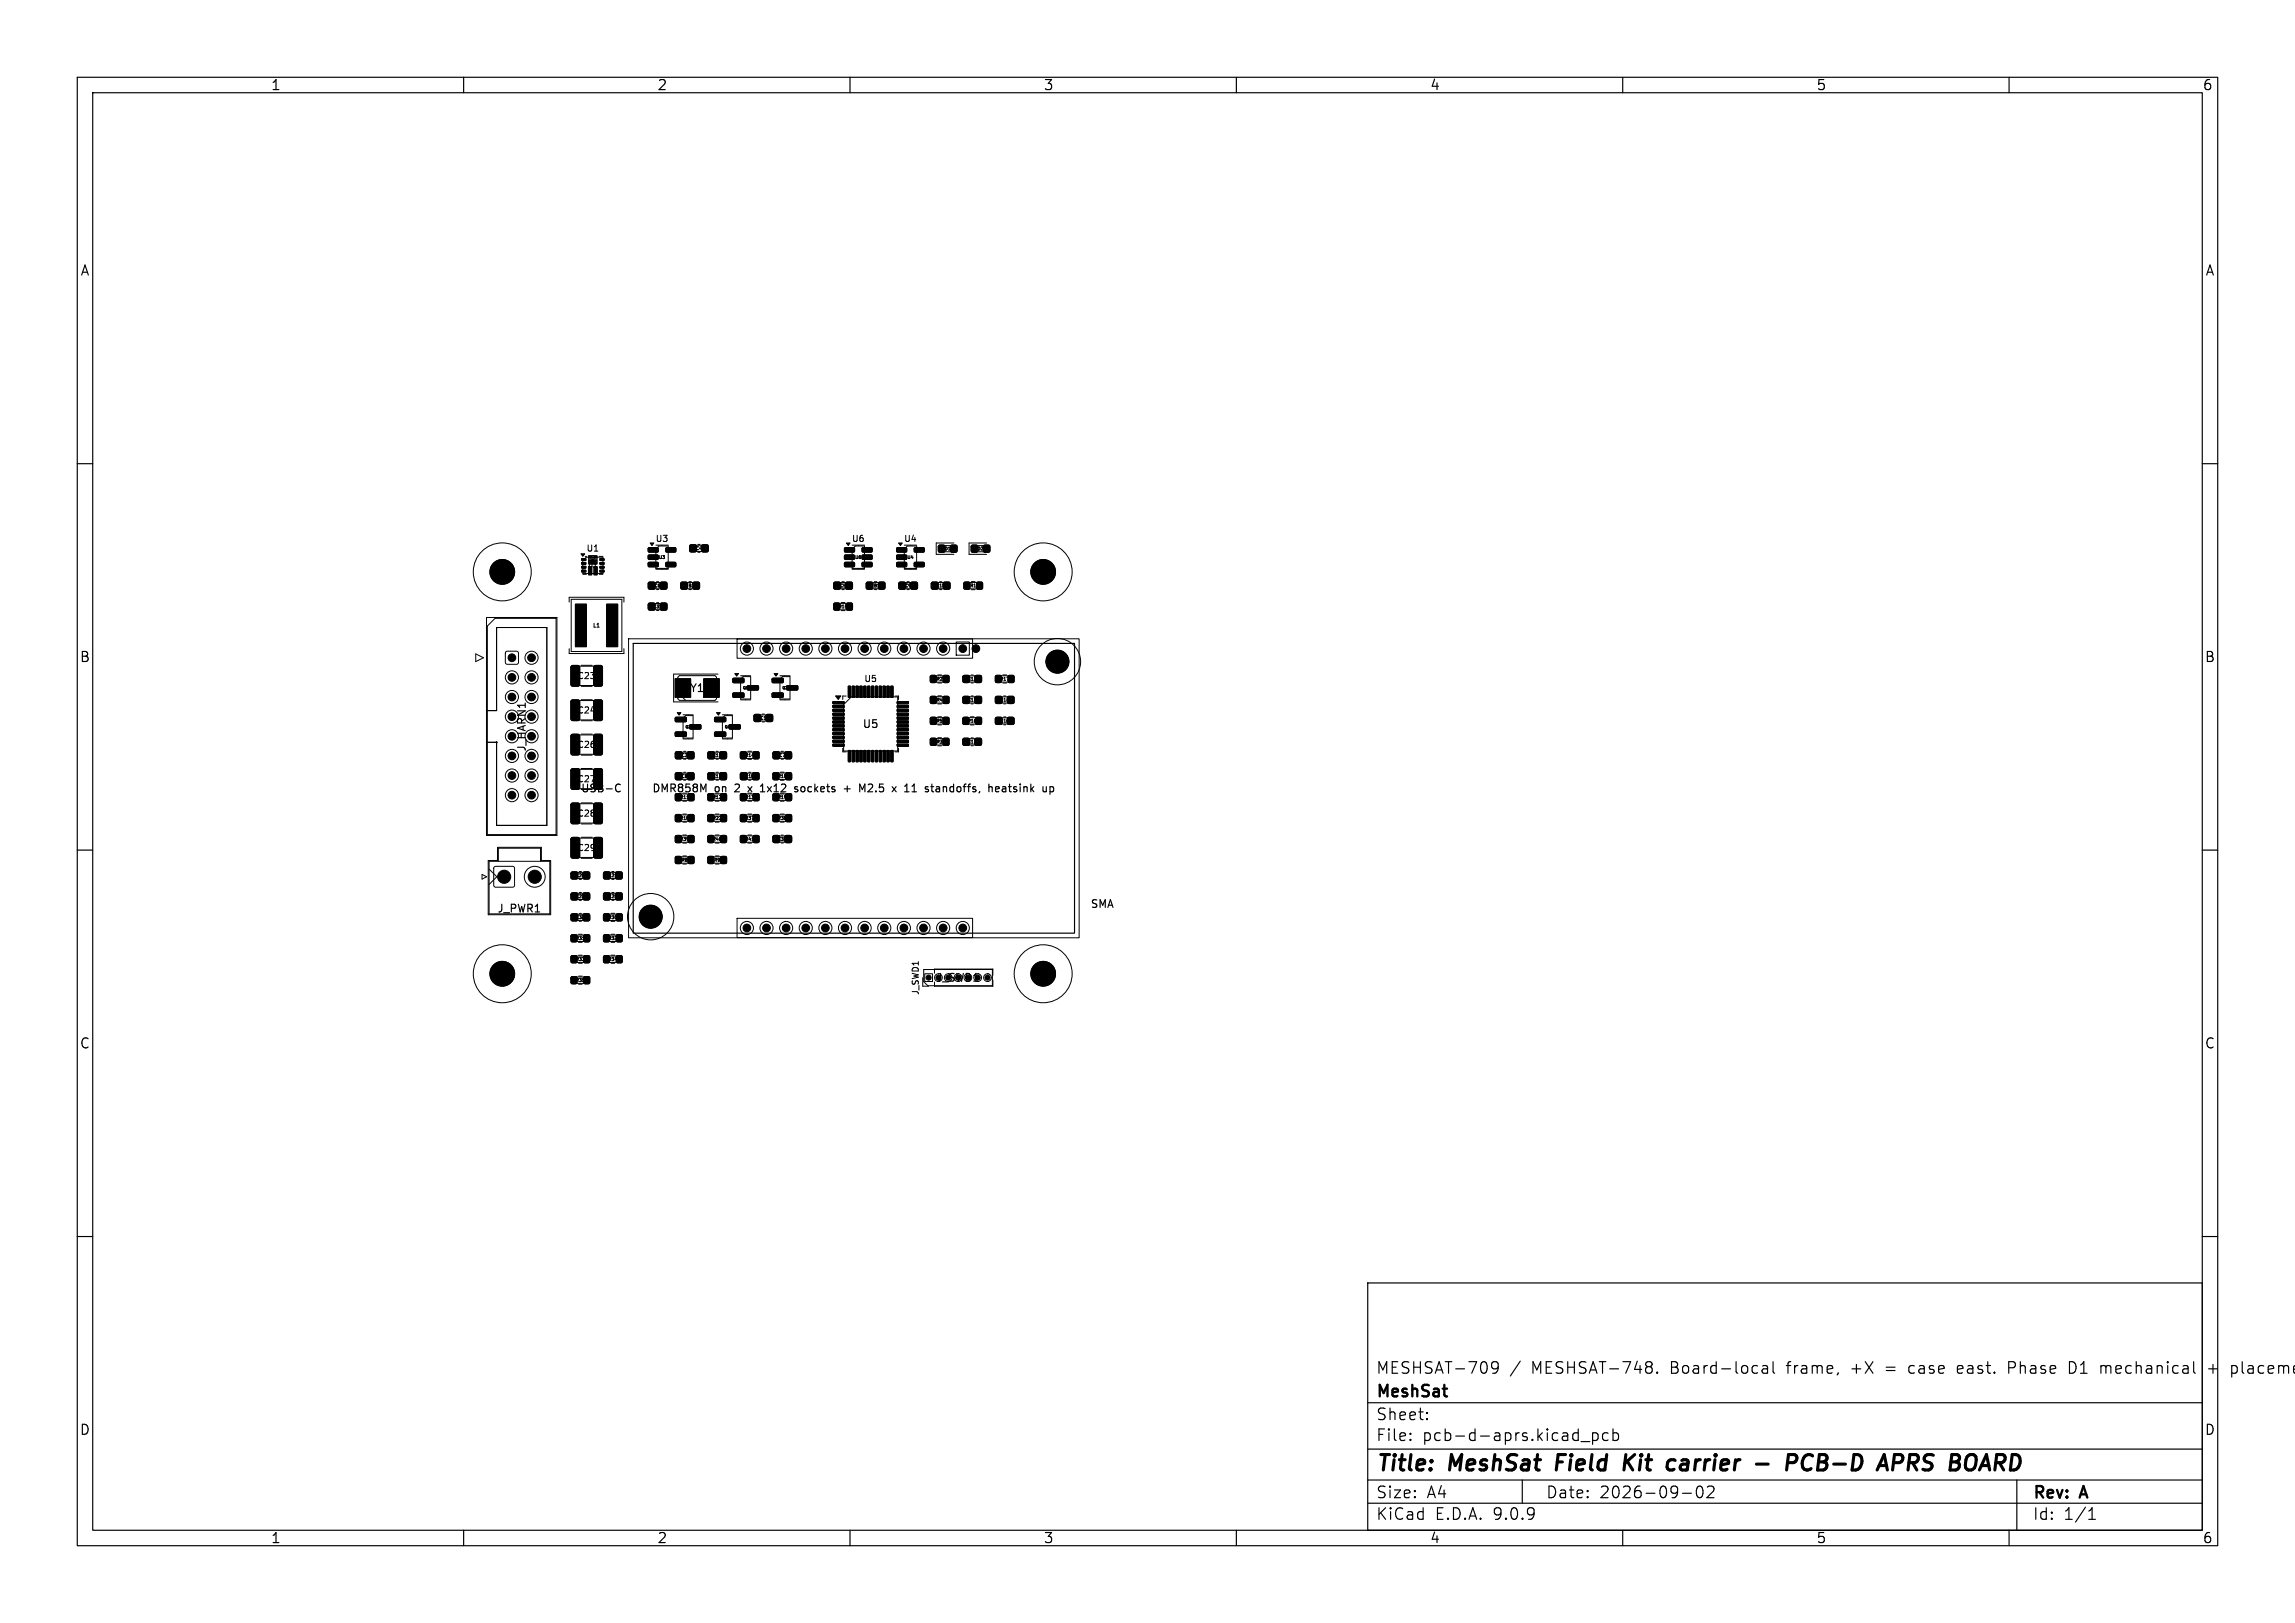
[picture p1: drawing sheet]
<svg xmlns="http://www.w3.org/2000/svg" width="297mm" height="210mm" viewBox="0 0 297 210" stroke-linecap="round" stroke-linejoin="round" font-family="sans-serif">
<defs><g id="words">
<g font-size="2.8">
<text x="178" y="190.9">Title:</text>
<text x="187.7" y="190.9">MeshSat</text>
<text x="202.3" y="190.9">Field</text>
<text x="211.8" y="190.9">Kit</text>
<text x="218.2" y="190.9">carrier</text>
<text x="230.5" y="190.9">-</text>
<text x="235.3" y="190.9">PCB-D</text>
<text x="248.1" y="190.9">APRS</text>
<text x="258" y="190.9">BOARD</text>
</g>
<g font-size="2.1">
<text x="178" y="178">MESHSAT-709</text>
<text x="198.2" y="178">MESHSAT-748.</text>
<text x="216.3" y="178">Board-local</text>
<text x="231.5" y="178">frame,</text>
<text x="240" y="178">+X</text>
<text x="244.5" y="178">=</text>
<text x="247.7" y="178">case</text>
<text x="254.1" y="178">east.</text>
<text x="260.9" y="178">Phase</text>
<text x="268.9" y="178">D1</text>
<text x="273.1" y="178">mechanical</text>
<text x="287.2" y="178">+</text>
<text x="290.3" y="178">placeme</text>
<text x="178" y="184">Sheet:</text>
<text x="178" y="181.2">MeshSat</text>
<text x="178" y="186.7">File:</text>
<text x="184.1" y="186.7">pcb-d-aprs.kicad_pcb</text>
<text x="178" y="196.9">KiCad</text>
<text x="178" y="194.1">Size:</text>
<text x="184.7" y="194.1">A4</text>
<text x="185.7" y="196.9">E.D.A.</text>
<text x="193.3" y="196.9">9.0.9</text>
<text x="200" y="194.1">Date:</text>
<text x="207" y="194.1">2026-09-02</text>
<text x="263" y="194.3">Rev:</text>
<text x="263" y="196.9">Id:</text>
<text x="267.1" y="196.9">1/1</text>
<text x="269.4" y="194.3">A</text>
</g>
<g font-size="1.8">
<text x="35" y="11.9">1</text>
<text x="85" y="11.9">2</text>
<text x="135" y="11.9">3</text>
<text x="185" y="11.9">4</text>
<text x="235" y="11.9">5</text>
<text x="285" y="11.9">6</text>
<text x="10.3" y="35.9">A</text>
<text x="285.4" y="35.9">A</text>
<text x="10.3" y="85.9">B</text>
<text x="285.3" y="85.9">B</text>
<text x="10.3" y="135.9">C</text>
<text x="285.3" y="135.9">C</text>
<text x="10.3" y="185.9">D</text>
<text x="285.3" y="185.9">D</text>
<text x="35" y="199.9">1</text>
<text x="85" y="199.9">2</text>
<text x="135" y="199.9">3</text>
<text x="185" y="199.9">4</text>
<text x="235" y="199.9">5</text>
<text x="285" y="199.9">6</text>
</g>
<g font-size="1.4">
<text x="89.2" y="89.8">Y1</text>
<text x="111.6" y="94.4">U5</text>
<text x="68.2" y="97.3" transform="rotate(-90 68.2 97.3)">J_HARN1</text>
<text x="75.1" y="102.7">USB-C</text>
<text x="84.3" y="102.7">DMR858M</text>
<text x="92.5" y="102.7">on</text>
<text x="95.3" y="102.7">2</text>
<text x="99.1" y="102.7">1x12</text>
<text x="103.8" y="102.7">sockets</text>
<text x="112.6" y="102.7">M2.5</text>
<text x="117.2" y="102.7">x</text>
<text x="119" y="102.7">11</text>
<text x="121.9" y="102.7">standoffs,</text>
<text x="130.4" y="102.7">heatsink</text>
<text x="64.3" y="118.3">J_PWR1</text>
<text x="141.1" y="117.7">SMA</text>
<text x="121.1" y="127.2">J_SWD1</text>
</g>
<g font-size="1.1">
<text x="75.8" y="71.5">U1</text>
<text x="84.8" y="70.3">U3</text>
<text x="110.2" y="70.3">U6</text>
<text x="116.9" y="70.3">U4</text>
<text x="74.7" y="88">C23</text>
<text x="111.8" y="88.4">U5</text>
<text x="74.7" y="92.5">C24</text>
<text x="74.7" y="101.4">C27</text>
<text x="74.7" y="96.9">C26</text>
<text x="74.7" y="105.8">C28</text>
<text x="74.7" y="110.3">C29</text>
<text x="119.1" y="128.8" transform="rotate(-90 119.1 128.8)">J_SWD1</text>
</g>
<text font-size=".8" x="76" y="73.6">U1</text>
<text font-size=".7" x="76.7" y="81.3">L1</text>
<g font-size=".6">
<text x="90" y="71.2">C4</text>
<text x="122.2" y="71.3">D1</text>
<text x="126.5" y="71.3">D2</text>
<text x="84.7" y="76.1">C6</text>
<text x="85.2" y="72.4">U3</text>
<text x="88.7" y="76.1">FB2</text>
<text x="108.7" y="76.1">C5</text>
<text x="110.6" y="72.4">U6</text>
<text x="112.7" y="76.1">FB1</text>
<text x="117.1" y="76.1">C9</text>
<text x="117.4" y="72.4">U4</text>
<text x="121.1" y="76.1">C10</text>
<text x="125.5" y="76.1">R1</text>
<text x="84.5" y="78.8">C31</text>
<text x="108.5" y="78.8">R15</text>
<text x="121.2" y="88.1">R2</text>
<text x="125.2" y="88.1">C12</text>
<text x="129.4" y="88.1">R17</text>
<text x="98.3" y="93.2">C1</text>
<text x="121.2" y="90.9">R4</text>
<text x="121.2" y="93.6">R5</text>
<text x="125.2" y="93.6">R16</text>
<text x="125.2" y="90.9">C13</text>
<text x="129.4" y="90.9">C14</text>
<text x="129.4" y="93.6">C16</text>
<text x="88.2" y="98">C2</text>
<text x="88.2" y="100.7">C8</text>
<text x="92.2" y="100.7">C17</text>
<text x="92.2" y="98">C15</text>
<text x="96.4" y="100.7">C18</text>
<text x="96.4" y="98">R14</text>
<text x="100.6" y="100.7">R10</text>
<text x="100.8" y="98">C7</text>
<text x="121.2" y="96.3">R3</text>
<text x="125.2" y="96.3">C11</text>
<text x="88" y="106.2">R18</text>
<text x="88" y="103.4">R11</text>
<text x="92.2" y="103.4">R12</text>
<text x="92.2" y="106.2">R22</text>
<text x="96.4" y="106.2">R37</text>
<text x="96.4" y="103.4">R13</text>
<text x="100.6" y="103.4">R19</text>
<text x="100.6" y="106.2">R38</text>
<text x="74.5" y="113.6">C20</text>
<text x="78.7" y="113.6">C21</text>
<text x="88" y="108.9">R39</text>
<text x="88.2" y="111.6">R8</text>
<text x="92.2" y="108.9">R40</text>
<text x="92.4" y="111.6">R9</text>
<text x="96.4" y="108.9">R41</text>
<text x="100.6" y="108.9">C32</text>
<text x="74.5" y="116.3">C22</text>
<text x="74.5" y="119">C30</text>
<text x="78.7" y="119">R30</text>
<text x="78.7" y="116.3">C25</text>
<text x="74.5" y="124.4">R33</text>
<text x="74.5" y="121.7">R31</text>
<text x="78.7" y="124.4">R34</text>
<text x="78.7" y="121.7">R32</text>
<text x="74.5" y="127.1">R35</text>
</g>
<g font-size=".4">
<text x="96.1" y="89.2">Q1</text>
<text x="101.2" y="89.2">Q2</text>
<text x="88.7" y="94.3">Q3</text>
<text x="93.8" y="94.3">Q4</text>
</g>
</g></defs>
<g fill="none" stroke="#000" stroke-width=".15">
<path d="M10 10h277v190h-277zM12 12h273v186h-273zM60 10v2M110 10v2M160 10v2M210 10v2M260 10v2M10 60h2M64.2 73.5v1M64.2 73.9h.6M64.8 73.5v1M65.2 73.5h.6l-.3 .3 .3 .1v.5l-.2 .1-.4-.1"/>
<path d="M134.2 73.9h.6M134.2 73.5v1M134.8 73.5v1M135.5 73.4l-.3 .7h.7M135.7 73.8v.7M285 60h2M81.9 83.3h57.2v37.4h-57.2zM10 110h2M79.8 101.5h.3l.2 .1M80.3 102.4l-.2 .1-.3-.1M96.8 101.8l.5 .7M97.3 101.8l-.5 .7"/>
<path d="M98.4 102.5h.6M98.4 101.7l.3-.2v1M103.2 101.8h-.2l-.2 .1 .1 .2 .3 .1v.2h-.4M109.3 102.1h.7M109.6 101.7v.8M111.3 102.5v-1l.3 .7 .3-.7v1M117.3 101.6l.1-.1v1M118 102.5h.6M118.2 101.6l.1-.1v1M120.5 101.8h.3M120.7 102.5h.1M121.2 101.8h.3"/>
<path d="M121.5 102.1h-.2a.2 .2 0 0 0-.2 .2 .2 .2 0 0 0 .2 .2h.2M128.3 101.8l.1 .1v.6M128.8 102.1l.5-.1v-.2h-.3l-.2 .1 .1 .5h.4M130 101.8h-.3M130.1 102.1h-.3a.2 .2 0 0 0-.1 .2 .2 .2 0 0 0 .1 .2h.3M136 101.8h.2l.2 .2-.1 .4-.3 .1M285 110h2M64.2 125.5v1M64.2 125.9h.6M64.8 125.5v1M65.2 126.5h.6M65.2 125.7l.3-.2v1"/>
<path d="M134.2 125.5v1M134.2 125.9h.6M134.8 125.5v1M135.2 125.6l.4-.1 .2 .1v.1l-.6 .8h.6M10 160h2M177 166h108v32h-108zM193.9 176.8l-.3 .3h-.4l-.2-.3v-.3l.2-.2 .4-.1 .2 .1a.99 .99 0 0 1-.3 1.4h-.3M196.7 176.1l-1.2 2M213.5 176.2l.2 .1a.31 .31 0 0 1 .1 .3 .31 .31 0 0 1-.3 .2l.3 .3v.3l-.3 .3M214.5 177.6h-.1l.1 .1M214.5 177.6v.1M228.1 176.8l.1-.1 .5 .1v.9"/>
<path d="M228.7 177.1h-.5a.29 .29 0 0 0-.2 .3 .29 .29 0 0 0 .2 .3l.5-.1M229.5 176.2v1.3l.2 .2M247.1 176.8l-.1 .2 .1 .6M253.5 176.7l-.2 .2v.6l.2 .2M254 177.1l-.7 .1M260 177h.5M260.5 176.2h-.5v1.5M268.4 176.3l-.6-.1v1.5l.6-.1M271.9 176.8a.37 .37 0 0 1 .6 .1M271.9 176.7v1M285 160h2M285.8 177.1h1.2"/>
<path d="M286.4 176.6v1.1M289 176.7l.4 .1 .1 .2v.6l-.3 .1h-.2M60 198v2M110 198v2M160 198v2M177 194.5h108M177 191.5h108M177 187.5h108M177 181.5h108M182.5 186.3h.1l-.1 .1M182.5 186.3v.1M182.5 185.5v.1"/>
<path d="M182.5 185.5h.1l-.1 .1M184.7 183.6v.1M184.7 183.6h-.1l.1 .1M184.7 182.8v.1M184.7 182.8h-.1l.1 .1M197 191.5v3M204.6 186.5h1.1M206.1 185.4v1.5M206.1 185.5l.4-.1 .3 .3v.4l-.1 .2-.2 .1-.4-.1M208.1 185.5l-.4-.1-.3 .3v.4l.1 .2 .2 .1 .4-.1M208.7 185.5l.5-.1 .3 .3v.4l-.2 .2-.1 .1-.5-.1M208.7 184.9v1.5"/>
<path d="M210 198v2M217.7 193.2h1.2M219.7 192.4a.36 .36 0 0 1 .6 .2 .77 .77 0 0 1-.4 1.2 1 1 0 0 1-.2-1.4zM221 192.4l.2-.1h.3a.41 .41 0 0 1 .2 .6l-.8 .9h.9M260 198v2M261 191.5v6.5M270.3 196.6h.9M270.3 195.5l.4-.4v1.5"/>
</g>
<g fill="none" stroke="#000" stroke-width=".4">
<path d="M201.6 188.2l-.2 2M210.4 188.2l-.2 2M210.6 189.1l.7 1.1M211.6 188.2l-1.3 1.2M216.6 188.9l.2 .1M217.6 189.5l-.1 .2v.4M227.3 189.4h1.5M232.4 189.1a.51 .51 0 0 0-.2-.9h-.7l-.3 2M234.6 188.4a.73 .73 0 0 0-1.2 .3 .97 .97 0 0 0 .4 1.5l.6-.2M245.2 188.2h.7l.2 .1a.58 .58 0 0 1-.3 1h-.8M247 189.3h.8M247.2 188.2l-.3 2"/>
<path d="M256.2 190.2l.9-2 .4 2M256.4 189.6h1"/>
</g>
<g fill="none" stroke="#000" stroke-width=".13">
<path d="M63 79.9h9.1v28.2h-9.1zM73.7 77.9v-.6h7v.6M73.9 77.5h6.6v6.8h-6.6zM74.5 78.2h1.4v5.5h-1.4zM75.3 72.3h.5v.2h-.5zM75.3 72.8h.5v.2h-.5zM75.3 73.3h.5v.2h-.5zM75.3 73.8h.5v.2h-.5zM75.4 74.3h.5M75.7 72h.2M75.9 72.1h2.1v2.1h-2.6v-1.6zM76.2 73.3h.4v1.1h-.4z"/>
<path d="M76.2 71.9h1.1v1.1h-1.1zM76.9 73.3h.4v1.1h-.4zM77.5 72h.5M77.6 74.3h.4M77.6 73.8h.5l.1 .2h-.5zM77.6 73.3h.5l.1 .2h-.5zM77.6 72.8h.5l.1 .2h-.5zM77.6 72.3h.5l.1 .2h-.5zM78.5 78.2h1.4v5.5h-1.4zM83.9 70.9h1.2l.1 .1v.4l-.1 .1-1.1-.1-.1-.1zM83.9 71.8h1.2l.1 .2v.3l-.1 .1h-1.1l-.1-.1zM83.9 72.8h1.2l.1 .1v.4l-.1 .1-1.1-.1-.1-.1z"/>
<path d="M83.9 75.4l.2-.1 .6 .1 .1 .1-.1 .7-.1 .1-.7-.1v-.2zM83.9 78.1l.2-.1 .6 .1 .1 .1-.1 .7-.1 .1-.7-.1v-.2zM84.3 75.4h1.6v.8h-1.6zM84.3 78.1h1.6v.8h-1.6zM84.9 73.7h1.6M85 75.3h.2M85 76.3h.2M85 78h.2M85 79h.2M85.3 70.7l-.4 .4v2.5h1.6v-2.9M85.4 78.7h.2M85.5 75.4l.2-.1 .6 .1v.1v.7l-.2 .1-.6-.1-.1-.2z"/>
<path d="M85.5 78.1l.2-.1 .6 .1v.1v.7l-.2 .1-.6-.1-.1-.2zM86.2 72.8h1.2l.1 .1v.4l-.2 .1-1.1-.1v-.1zM86.2 70.9h1.2l.1 .1v.4l-.2 .1-1.1-.1v-.1zM88.2 75.4h.7v.8h-.7zM88.5 75.4h1.6v.8h-1.6zM89.2 75.3h.3M89.2 76.3h.3M89.3 70.5h.2h.6v.2v.7h-.2h-.6l-.1-.2zM89.7 70.6h1.6v.8h-1.6zM89.7 75.4h.8v.8h-.8zM90.3 70.4h.3M90.3 71.5h.3"/>
<path d="M90.8 70.5h.2h.6l.1 .2-.1 .7h-.1h-.7v-.2zM107.9 78.1h.7v.8h-.7zM107.9 75.4l.2-.1 .6 .1 .1 .1-.1 .7-.1 .1-.7-.1v-.2zM108.3 75.4h1.6v.8h-1.6zM108.3 78.1h1.6v.8h-1.6zM108.9 78h.4M108.9 79h.4M109 75.3h.2M109 76.3h.2M109.3 70.9h1.2l.1 .1v.4l-.1 .1-1.1-.1-.1-.1zM109.3 71.8h1.2l.1 .2v.3l-.1 .1h-1.1l-.1-.1zM109.3 72.8h1.2l.1 .1v.4l-.1 .1-1.1-.1-.1-.1z"/>
<path d="M109.5 75.4l.2-.1 .6 .1v.1v.7l-.2 .1-.6-.1-.1-.2zM109.6 78.1h.7v.8h-.7zM110.3 73.7h1.6M110.7 70.7l-.4 .4v2.5h1.6v-2.9M111.6 72.8h1.2l.1 .1v.4l-.2 .1-1.1-.1v-.1zM111.6 71.8h1.2l.1 .2v.3l-.2 .1h-1.1v-.1zM111.6 70.9h1.2l.1 .1v.4l-.2 .1-1.1-.1v-.1zM112.2 75.4h.7v.8h-.7zM112.5 75.4h1.6v.8h-1.6zM113.2 75.3h.3M113.2 76.3h.3M113.7 75.4h.8v.8h-.8z"/>
<path d="M116.1 70.9h1.2l.1 .1-.1 .4-.1 .1-1.1-.1-.1-.1zM116.1 71.8h1.2l.1 .2-.1 .3-.1 .1h-1.1l-.1-.1zM116.1 72.8h1.2l.1 .1-.1 .4-.1 .1-1.1-.1-.1-.1zM116.4 75.4l.1-.1 .6 .1 .1 .1-.1 .7-.1 .1-.6-.1-.1-.2zM116.7 75.4h1.6v.8h-1.6zM117 73.7h1.6M117.4 75.3h.3M117.4 76.3h.3M117.4 70.7l-.4 .4v2.5h1.6v-2.9M117.9 75.4l.2-.1 .6 .1v.1v.7l-.2 .1-.6-.1-.1-.2zM118.3 72.8h1.2l.1 .1v.4l-.1 .1-1.1-.1-.1-.1zM118.3 70.9h1.2l.1 .1v.4l-.1 .1-1.1-.1-.1-.1z"/>
<path d="M120.6 75.4l.1-.1 .6 .1 .1 .1-.1 .7-.1 .1-.6-.1-.1-.2zM120.9 75.4h1.6v.8h-1.6zM121.5 70.6h.7v.8h-.7zM121.6 75.3h.3M121.6 76.3h.3M121.8 70.9l.3-.3h1.3v.8h-1.6zM122.1 75.4l.2-.1 .6 .1 .1 .1-.1 .7-.2 .1-.6-.1v-.2zM123.1 70.6h.7v.8h-.7zM123.4 70.3h-2.2v1.4h2.2M124.8 75.4h.7v.8h-.7zM125.1 75.4h1.6v.8h-1.6zM125.7 76.3h.5"/>
<path d="M125.7 75.3h.5M125.7 70.6h.8v.8h-.8zM126.1 70.9l.3-.3h1.3v.8h-1.6zM126.4 75.4h.7v.8h-.7zM127.3 70.6h.8v.8h-.8zM127.7 70.3h-2.3v1.4h2.3M61.6 84.6l1 .5-1 .5zM63 92h1.3v-10.8h6.5v25.6h-6.5v-10.7h-1.3M63.1 81l1-1h7.9v28h-8.9zM65.5 84.3h.1h1.4l.1 .2-.1 1.4-.2 .1-1.3-.1-.1-.2zM73.7 83.9v.7h7v-.7M73.9 90.6h.9l.2 .1v2.3l-.1 .2-.8 .1-.2-.2v-2.3z"/>
<path d="M73.9 86.2l.9-.1 .2 .2v2.3l-.1 .2h-.8l-.2-.2v-2.2zM73.9 99.5h.9l.2 .1v2.3l-.1 .2-.8 .1-.2-.2v-2.3zM73.9 95.1l.9-.1 .2 .2v2.3l-.1 .2h-.8l-.2-.2v-2.2zM74.3 90.7h3.2v2.5h-3.2zM74.3 86.2h3.2v2.5h-3.2zM74.3 95.1h3.2v2.5h-3.2zM74.3 99.6h3.2v2.5h-3.2zM75.2 90.5h1.4M75.2 93.3h1.4M75.2 86.1h1.4M75.2 88.8h1.4M75.2 99.4h1.4"/>
<path d="M75.2 95h1.4M75.2 97.7h1.4M76.9 90.6h.8l.3 .1v2.3l-.2 .2-.7 .1-.3-.2v-2.3zM76.9 86.2l.8-.1 .3 .2v2.3l-.2 .2h-.7l-.3-.2v-2.2zM76.9 99.5h.8l.3 .1v2.3l-.2 .2-.7 .1-.3-.2v-2.3zM76.9 95.1l.8-.1 .3 .2v2.3l-.2 .2h-.7l-.3-.2v-2.2zM81.3 82.7h58.4v38.6h-58.4zM87.4 87.8h2v2.4h-2zM87.4 92.8h1.4v.2v.3l-.1 .1h-1.2l-.1-.1zM87.4 94.7h1.4v.2v.3l-.1 .1h-1.2l-.1-.1zM87.4 97.3h.2h.6l.1 .2-.1 .6-.1 .1-.7-.1v-.1zM87.7 87.6l.2-.2h4.6l.2 .2v2.8l-.2 .2h-4.6l-.2-.2z"/>
<path d="M87.7 89.6l1 1M87.8 97.3h1.6v.8h-1.6zM88.4 92.5h1.3M88.4 95.6h1.3M88.5 97.2h.2M88.5 98.2h.2M88.5 99.9h.2M88.7 92.6h1v2.9h-1.3v-2.6zM89 97.3h.2h.6v.2v.6l-.2 .1-.6-.1-.1-.1zM89.3 93.8h1.3l.1 .1v.4l-.1 .1-1.3-.1-.1-.1zM91.1 87.8h2v2.4h-2zM91.7 97.3h.1h.6l.1 .2-.1 .6-.1 .1-.6-.1-.1-.1z"/>
<path d="M92 97.3h1.6v.8h-1.6zM92.5 92.8h1.3l.1 .2v.3l-.1 .1h-1.2l-.1-.1zM92.5 94.7h1.3l.1 .2v.3l-.1 .1h-1.2l-.1-.1zM92.7 97.2h.3M92.7 98.2h.3M92.7 99.9h.3M92.9 87.2h-5.7v3.6h5.7M93.2 97.3h.2h.6v.2v.6l-.2 .1-.6-.1-.1-.1zM93.5 92.5h1.3M93.5 95.6h1.3M93.8 92.6h1v2.9h-1.3v-2.6zM94.4 93.8h1.3l.1 .1v.4l-.1 .1-1.3-.1-.1-.1z"/>
<path d="M94.9 87.8h1.3l.1 .1v.4l-.2 .1-1.2-.1-.1-.1zM94.9 89.7h1.3l.1 .1v.4l-.2 .1-1.2-.1-.1-.1zM95.4 82.7h30.5v2.5h-30.5zM95.8 87.4h1.3M95.8 90.6h1.3M95.9 97.3h.6v.8h-.6zM96.2 87.6h.9v2.9h-1.3v-2.6zM96.2 97.3h1.6v.8h-1.6zM96.7 88.7h1.4l.1 .2v.3l-.2 .1h-1.2l-.1-.1zM96.8 97.2h.5M96.8 98.3h.5M96.9 99.9h.3"/>
<path d="M97.5 97.3h.7v.8h-.7zM97.6 92.5l.2-.1 .6 .1 .1 .2-.1 .6-.2 .1-.6-.1v-.1zM98 92.5h1.6v.8h-1.6zM98.6 92.4h.3M98.6 93.4h.3M99.2 92.5l.1-.1 .6 .1 .1 .2-.1 .6-.1 .1-.6-.1-.1-.1zM100 87.8h1.3l.1 .1v.4l-.2 .1-1.2-.1-.1-.1zM100 89.7h1.3l.1 .1v.4l-.2 .1-1.2-.1-.1-.1zM100.1 97.3h.1h.6l.1 .2-.1 .6-.1 .1-.6-.1-.1-.1zM100.4 97.3h1.6v.8h-1.6zM100.9 87.4h1.3M100.9 90.6h1.3"/>
<path d="M101 99.9h.5M101.1 97.2h.3M101.1 98.2h.3M101.3 87.6h.9v2.9h-1.3v-2.6zM101.6 97.3h.2h.6l.1 .2-.1 .6-.2 .1-.6-.1v-.1zM101.8 88.7h1.4l.1 .2-.1 .3-.1 .1h-1.2l-.1-.1zM107.8 90.8h1.4l.1 .2-.1 .1h-1.4zM107.8 91.3h1.4l.1 .2-.1 .1h-1.4zM107.8 91.8h1.4l.1 .2-.1 .1h-1.4zM107.8 92.3h1.4l.1 .2-.1 .1h-1.4zM107.8 92.8h1.4l.1 .2-.1 .1h-1.4zM107.8 93.3h1.4l.1 .2-.1 .1h-1.4z"/>
<path d="M107.8 93.8h1.4l.1 .2-.1 .1h-1.4zM107.8 94.3h1.4l.1 .2-.1 .1h-1.4zM107.8 94.8h1.4l.1 .2-.1 .1h-1.4zM107.8 95.3h1.4l.1 .2-.1 .1h-1.4zM107.8 95.8h1.4l.1 .2-.1 .1h-1.4zM107.8 96.3h1.4l.1 .2-.1 .1h-1.4zM109.1 96.8v.5h.4M109.5 90.1h-.4v.4M109.8 97.1l.3 .1v1.3l-.1 .1-.2-.1zM109.8 88.8l.3 .1v1.3l-.1 .1-.2-.1zM110.2 90.2h6v7h-7v-6zM110.3 97.1l.3 .1v1.3l-.1 .1-.2-.1z"/>
<path d="M110.3 88.8l.3 .1v1.3l-.1 .1-.2-.1zM110.8 97.1l.3 .1v1.3l-.1 .1-.2-.1zM110.8 88.8l.3 .1v1.3l-.1 .1-.2-.1zM111.3 97.1l.3 .1v1.3l-.1 .1-.2-.1zM111.3 88.8l.3 .1v1.3l-.1 .1-.2-.1zM111.8 97.1l.3 .1v1.3l-.1 .1-.2-.1zM111.8 88.8l.3 .1v1.3l-.1 .1-.2-.1zM112.3 97.1l.3 .1v1.3l-.1 .1-.2-.1zM112.3 88.8l.3 .1v1.3l-.1 .1-.2-.1zM112.8 97.1l.3 .1v1.3l-.1 .1-.2-.1zM112.8 88.8l.3 .1v1.3l-.1 .1-.2-.1zM113.3 97.1l.3 .1v1.3l-.1 .1-.2-.1z"/>
<path d="M113.3 88.8l.3 .1v1.3l-.1 .1-.2-.1zM113.8 97.1l.3 .1v1.3l-.1 .1-.2-.1zM113.8 88.8l.3 .1v1.3l-.1 .1-.2-.1zM114.3 97.1l.3 .1v1.3l-.1 .1-.2-.1zM114.3 88.8l.3 .1v1.3l-.1 .1-.2-.1zM114.8 97.1l.3 .1v1.3l-.1 .1-.2-.1zM114.8 88.8l.3 .1v1.3l-.1 .1-.2-.1zM115.3 97.1l.3 .1v1.3l-.1 .1-.2-.1zM115.3 88.8l.3 .1v1.3l-.1 .1-.2-.1zM115.8 90.1h.5v.4M116.1 96.3h1.4l.1 .2-.1 .1h-1.3zM116.1 95.8h1.4l.1 .2-.1 .1h-1.3z"/>
<path d="M116.1 95.3h1.4l.1 .2-.1 .1h-1.3zM116.1 94.8h1.4l.1 .2-.1 .1h-1.3zM116.1 94.3h1.4l.1 .2-.1 .1h-1.3zM116.1 93.8h1.4l.1 .2-.1 .1h-1.3zM116.1 93.3h1.4l.1 .2-.1 .1h-1.3zM116.1 92.8h1.4l.1 .2-.1 .1h-1.3zM116.1 92.3h1.4l.1 .2-.1 .1h-1.3zM116.1 91.8h1.4l.1 .2-.1 .1h-1.3zM116.1 91.3h1.4l.1 .2-.1 .1h-1.3zM116.1 90.8h1.4l.1 .2-.1 .1h-1.3zM116.3 96.8v.5h-.5M120.4 90.1h.7v.9h-.7z"/>
<path d="M120.4 92.9h.7v.8h-.7zM120.4 95.6h.7v.8h-.7zM120.4 87.4h.7v.9h-.7zM120.8 87.4h1.6v.9h-1.6zM120.8 92.9h1.6v.8h-1.6zM120.8 90.2h1.6v.8h-1.6zM120.8 95.6h1.6v.8h-1.6zM121.4 92.8h.4M121.4 93.8h.4M121.4 90h.4M121.4 91.1h.4M121.4 87.3h.4"/>
<path d="M121.4 88.4h.4M121.4 95.5h.4M121.4 96.5h.4M122.1 90.1h.7v.9h-.7zM122.1 92.9h.7v.8h-.7zM122.1 95.6h.7v.8h-.7zM122.1 87.4h.7v.9h-.7zM123.7 83.1h1.7v1.7h-1.7zM124.6 92.9h.7v.8h-.7zM124.7 87.4h.1h.6l.1 .2-.1 .7h-.1h-.6l-.1-.2zM124.7 90.2l.1-.1 .6 .1 .1 .1-.1 .7h-.1h-.6l-.1-.2zM124.7 95.6l.1-.1 .6 .1 .1 .1-.1 .7-.1 .1-.6-.1-.1-.2z"/>
<path d="M125 87.5h1.6v.8h-1.6zM125 90.2h1.6v.8h-1.6zM125 92.9h1.6v.8h-1.6zM125 95.6h1.6v.8h-1.6zM125.6 92.8h.5M125.6 93.8h.5M125.7 87.3h.3M125.7 88.4h.3M125.7 90.1h.3M125.7 91.1h.3M125.7 95.5h.3M125.7 96.5h.3"/>
<path d="M126.1 96.2h.2M126.2 87.4h.2h.6v.2v.7h-.2h-.6l-.1-.2zM126.2 90.2l.2-.1 .6 .1v.1v.7h-.2h-.6l-.1-.2zM126.2 95.6l.2-.1 .6 .1v.1v.7l-.2 .1-.6-.1-.1-.2zM126.3 92.9h.7v.8h-.7zM128.9 87.4h.6v.9h-.6zM128.9 90.2l.1-.1 .6 .1 .1 .1-.1 .7h-.1h-.6l-.1-.2zM128.9 92.9l.1-.1 .6 .1 .1 .1-.1 .7-.1 .1-.6-.1-.1-.2zM129.2 87.4h1.6v.9h-1.6zM129.2 90.2h1.6v.8h-1.6zM129.2 92.9h1.6v.8h-1.6zM129.8 87.3h.5"/>
<path d="M129.8 88.4h.5M129.9 92.8h.3M129.9 93.8h.3M129.9 90.1h.3M129.9 91.1h.3M130.4 90.2l.2-.1 .6 .1v.1v.7h-.2h-.6l-.1-.2zM130.4 92.9l.2-.1 .6 .1v.1v.7l-.2 .1-.6-.1-.1-.2zM130.5 87.4h.7v.9h-.7zM62.4 113.2l.6 .3-.6 .3zM63.3 111.5h7.9v6.8h-7.9zM63.3 112.5l1 1-1 1M64 112.2l.1-.1h2.2l.2 .1 .1 .2v2.2l-.1 .1-.2 .1h-2.2l-.1-.1-.1-.1v-2.2z"/>
<path d="M64.4 109.6h5.7v1.7h1.2v7.1h-8.1v-7.1h1.2zM64.5 111.5v-1.7h5.5v1.7M73.9 112.9l.2-.1 .6 .1 .1 .1-.1 .7-.1 .1-.7-.1v-.2zM73.9 115.6l.2-.1 .6 .1 .1 .1-.1 .7-.1 .1-.7-.1v-.2zM73.9 118.3l.2-.1 .6 .1 .1 .2-.1 .6-.1 .1-.7-.1v-.1zM73.9 104l.9-.1 .2 .2v2.3l-.1 .2h-.8l-.2-.2v-2.2zM73.9 108.4h.9l.2 .1v2.3l-.1 .2-.8 .1-.2-.2v-2.3zM74.3 112.9h1.6v.8h-1.6zM74.3 115.6h1.6v.8h-1.6zM74.3 118.3h1.6v.8h-1.6zM74.3 104h3.2v2.5h-3.2zM74.3 108.5h3.2v2.5h-3.2z"/>
<path d="M75 118.2h.2M75 119.2h.2M75 112.8h.2M75 113.8h.2M75 115.5h.2M75 116.5h.2M75.2 103.9h1.4M75.2 106.6h1.4M75.2 108.3h1.4M75.2 111.1h1.4M75.5 112.9l.2-.1 .6 .1v.1v.7l-.2 .1-.6-.1-.1-.2zM75.5 115.6l.2-.1 .6 .1v.1v.7l-.2 .1-.6-.1-.1-.2z"/>
<path d="M75.5 118.3l.2-.1 .6 .1v.2v.6l-.2 .1-.6-.1-.1-.1zM76.9 104l.8-.1 .3 .2v2.3l-.2 .2h-.7l-.3-.2v-2.2zM76.9 108.4h.8l.3 .1v2.3l-.2 .2-.7 .1-.3-.2v-2.3zM78.1 118.3h.7v.8h-.7zM78.2 112.9l.1-.1 .6 .1 .1 .1-.1 .7-.1 .1-.6-.1-.1-.2zM78.2 115.6l.1-.1 .6 .1 .1 .1-.1 .7-.1 .1-.6-.1-.1-.2zM78.5 118.3h1.6v.8h-1.6zM78.5 112.9h1.6v.8h-1.6zM78.5 115.6h1.6v.8h-1.6zM79.1 118.2h.5M79.1 119.2h.5M79.2 112.8h.3"/>
<path d="M79.2 113.8h.3M79.2 115.5h.3M79.2 116.5h.3M79.6 113.5h.2M79.7 112.9l.2-.1 .6 .1v.1v.7l-.2 .1-.6-.1-.1-.2zM79.7 115.6l.2-.1 .6 .1v.1v.7l-.2 .1-.6-.1-.1-.2zM79.8 118.3h.7v.8h-.7zM87.4 108.2h.7v.8h-.7zM87.4 110.9h.7v.8h-.7zM87.4 105.4h.7v.9h-.7zM87.4 102.7h.7v.9h-.7zM87.4 100h.2h.6l.1 .2-.1 .6-.1 .1-.7-.1v-.1z"/>
<path d="M87.8 108.2h1.6v.8h-1.6zM87.8 100h1.6v.8h-1.6zM87.8 102.7v.9h1.6v-.9M87.8 105.4h1.6v.9h-1.6zM87.8 110.9h1.6v.8h-1.6zM88.4 108h.4M88.4 109.1h.4M88.4 103.7h.4M88.4 110.8h.4M88.4 111.8h.4M88.4 105.3h.4M88.4 106.4h.4"/>
<path d="M88.5 101h.2M88.9 103.3h.2M89 100h.2h.6v.2v.6l-.2 .1-.6-.1-.1-.1zM89.1 108.2h.7v.8h-.7zM89.1 110.9h.7v.8h-.7zM89.1 105.4h.7v.9h-.7zM89.1 102.7h.7v.9h-.7zM91.6 110.9h.7v.8h-.7zM91.6 102.7h.7v.9h-.7zM91.6 108.2h.7v.8h-.7zM91.6 105.4h.7v.9h-.7zM91.7 100h.1h.6l.1 .2-.1 .6-.1 .1-.6-.1-.1-.1z"/>
<path d="M92 108.2h1.6v.8h-1.6zM92 100h1.6v.8h-1.6zM92 102.7h1.6v.9h-1.6zM92 105.4h1.6v.9h-1.6zM92 110.9h1.6v.8h-1.6zM92.6 108h.5M92.6 109.1h.5M92.6 103.7h.5M92.6 110.8h.5M92.6 111.8h.5M92.6 105.3h.5M92.6 106.4h.5"/>
<path d="M92.7 101h.3M93.2 100h.2h.6v.2v.6l-.2 .1-.6-.1-.1-.1zM93.3 110.9h.7v.8h-.7zM93.3 102.7h.7v.9h-.7zM93.3 108.2h.7v.8h-.7zM93.3 105.4h.7v.9h-.7zM95.4 118.8h30.5v2.5h-30.5zM95.9 108.2h.6v.8h-.6zM95.9 105.4h.6v.9h-.6zM95.9 102.7h.6v.9h-.6zM95.9 100h.1h.6l.1 .2-.1 .6-.1 .1-.6-.1-.1-.1zM96.2 108.2h1.6v.8h-1.6z"/>
<path d="M96.2 100h1.6v.8h-1.6zM96.2 102.7h1.6v.9h-1.6zM96.2 105.4h1.6v.9h-1.6zM96.8 108h.5M96.8 109.1h.5M96.8 103.7h.5M96.8 105.3h.5M96.8 106.4h.5M96.8 102.6h.5M96.9 101h.3M97.3 108.8h.2M97.4 100h.2h.6v.2v.6l-.2 .1-.6-.1v-.1z"/>
<path d="M97.5 108.2h.7v.8h-.7zM97.5 105.4h.7v.9h-.7zM97.5 102.7h.7v.9h-.7zM100.1 102.7h.7v.9h-.7zM100.1 100h.7v.9h-.7zM100.1 105.4h.7v.9h-.7zM100.1 108.2l.1-.1 .6 .1 .1 .1-.1 .7h-.1h-.6l-.1-.2zM100.4 108.2h1.6v.8h-1.6zM100.4 100h1.6v.9h-1.6zM100.4 102.7v.9h1.6v-.9M100.4 105.4h1.6v.9h-1.6zM101 103.7h.5"/>
<path d="M101 105.3h.5M101 106.4h.5M101 101h.5M101.1 108.1h.3M101.1 109.1h.3M101.6 108.2l.2-.1 .6 .1 .1 .1-.1 .7h-.2h-.6v-.2zM101.7 102.7h.7v.9h-.7zM101.7 100h.7v.9h-.7zM101.7 105.4h.7v.9h-.7zM73.9 123.7h.7v.8h-.7zM73.9 126.4h.7v.8h-.7zM73.9 121h.7v.8h-.7z"/>
<path d="M74.3 121h1.6v.8h-1.6zM74.3 123.7h1.6v.8h-1.6zM74.3 126.4h1.6v.8h-1.6zM74.9 123.6h.4M74.9 124.6h.4M74.9 126.3h.4M74.9 127.4h.4M74.9 120.9h.4M74.9 121.9h.4M75.4 121.6h.2M75.6 123.7h.7v.8h-.7zM75.6 126.4h.7v.8h-.7z"/>
<path d="M75.6 121h.7v.8h-.7zM78.1 123.7h.7v.8h-.7zM78.1 121h.7v.8h-.7zM78.5 121h1.6v.8h-1.6zM78.5 123.7h1.6v.8h-1.6zM79.1 123.6h.5M79.1 124.6h.5M79.1 120.9h.5M79.1 121.9h.5M79.8 123.7h.7v.8h-.7zM79.8 121h.7v.8h-.7zM119.4 127.6h.8"/>
<path d="M119.5 125.5h8.9v2.1h-8.3l-.6-.6M119.7 126h1v1h-1zM120.9 125.9v-.5h7.6v.8M126.5 126a.5 .5 0 0 1 .5 .5 .5 .5 0 0 1-.5 .5M127.8 127h.1M127.8 126h.1M127.8 126a.5 .5 0 0 1 .5 .5 .5 .5 0 0 1-.5 .5M127.8 126a.5 .5 0 0 0-.5 .5 .5 .5 0 0 0 .5 .5M128.5 126.8v.8h-7.6"/>
<circle cx="65" cy="74" r="1.6"/>
<circle cx="65" cy="74" r="3.7"/>
<circle cx="76.7" cy="72.1" r=".25"/>
<circle cx="135" cy="74" r="3.7"/>
<circle cx="135" cy="74" r="1.6"/>
<circle cx="66.2" cy="97.8" r=".85"/>
<circle cx="66.2" cy="95.3" r=".85"/>
<circle cx="66.2" cy="92.7" r=".85"/>
<circle cx="66.2" cy="87.6" r=".85"/>
<circle cx="66.2" cy="90.2" r=".85"/>
<circle cx="68.8" cy="95.3" r=".85"/>
<circle cx="68.8" cy="85.1" r=".85"/>
<circle cx="68.8" cy="97.8" r=".85"/>
<circle cx="68.8" cy="87.6" r=".85"/>
<circle cx="68.8" cy="90.2" r=".85"/>
<circle cx="68.8" cy="92.7" r=".85"/>
<circle cx="96.7" cy="83.9" r=".85"/>
<circle cx="99.2" cy="83.9" r=".85"/>
<circle cx="101.7" cy="83.9" r=".85"/>
<circle cx="104.3" cy="83.9" r=".85"/>
<circle cx="106.8" cy="83.9" r=".85"/>
<circle cx="109.4" cy="83.9" r=".85"/>
<circle cx="111.9" cy="83.9" r=".85"/>
<circle cx="114.4" cy="83.9" r=".85"/>
<circle cx="117" cy="83.9" r=".85"/>
<circle cx="119.5" cy="83.9" r=".85"/>
<circle cx="122.1" cy="83.9" r=".85"/>
<circle cx="136.8" cy="85.6" r="3"/>
<circle cx="136.8" cy="85.6" r="1.5"/>
<circle cx="136.8" cy="85.6" r="1.45"/>
<circle cx="66.2" cy="100.3" r=".85"/>
<circle cx="66.2" cy="102.9" r=".85"/>
<circle cx="68.8" cy="102.9" r=".85"/>
<circle cx="68.8" cy="100.3" r=".85"/>
<circle cx="69.2" cy="113.4" r="1.35"/>
<circle cx="84.2" cy="118.6" r="3"/>
<circle cx="84.2" cy="118.6" r="1.5"/>
<circle cx="84.2" cy="118.6" r="1.45"/>
<circle cx="65" cy="126" r="1.6"/>
<circle cx="65" cy="126" r="3.7"/>
<circle cx="96.7" cy="120.1" r=".85"/>
<circle cx="99.2" cy="120.1" r=".85"/>
<circle cx="101.7" cy="120.1" r=".85"/>
<circle cx="104.3" cy="120.1" r=".85"/>
<circle cx="106.8" cy="120.1" r=".85"/>
<circle cx="109.4" cy="120.1" r=".85"/>
<circle cx="111.9" cy="120.1" r=".85"/>
<circle cx="114.4" cy="120.1" r=".85"/>
<circle cx="117" cy="120.1" r=".85"/>
<circle cx="119.5" cy="120.1" r=".85"/>
<circle cx="122.1" cy="120.1" r=".85"/>
<circle cx="124.6" cy="120.1" r=".85"/>
<circle cx="135" cy="126" r="3.7"/>
<circle cx="135" cy="126" r="1.6"/>
</g>
<g fill="#000" stroke="#000" stroke-width=".13">
<path d="M75.3 72.3h.5v.2h-.5zM75.3 72.8h.5v.2h-.5zM75.3 73.3h.5v.2h-.5zM75.3 73.8h.5v.2h-.5zM75.2 71.7h.5l-.3 .3zM76.2 73.4l.3 .1v.8h-.3zM76.2 72h.3v.2h-.3zM76.2 72.4h1v.5h-.9zM76.9 73.4l.3 .1v.8h-.3zM77 72h.2v.2h-.2zM77.6 73.8h.5l.1 .2h-.5zM77.6 73.3h.5l.1 .2h-.5z"/>
<path d="M77.6 72.8h.5l.1 .2h-.5zM77.6 72.3h.5l.1 .2h-.5zM83.9 70.9h1.2l.1 .1v.4l-.1 .1-1.1-.1-.1-.1zM83.9 71.8h1.2l.1 .2v.3l-.1 .1h-1.1l-.1-.1zM83.9 72.8h1.2l.1 .1v.4l-.1 .1-1.1-.1-.1-.1zM83.9 75.4l.2-.1 .6 .1 .1 .1-.1 .7-.1 .1-.7-.1v-.2zM83.9 78.1l.2-.1 .6 .1 .1 .1-.1 .7-.1 .1-.7-.1v-.2zM84.1 70.3h.5l-.2 .3zM85.5 75.4l.2-.1 .6 .1v.1v.7l-.2 .1-.6-.1-.1-.2zM85.5 78.1l.2-.1 .6 .1v.1v.7l-.2 .1-.6-.1-.1-.2zM86.2 72.8h1.2l.1 .1v.4l-.2 .1-1.1-.1v-.1zM86.2 70.9h1.2l.1 .1v.4l-.2 .1-1.1-.1v-.1z"/>
<path d="M88.2 75.4h.7v.8h-.7zM89.3 70.5h.2h.6v.2v.7h-.2h-.6l-.1-.2zM89.7 75.4h.8v.8h-.8zM90.8 70.5h.2h.6l.1 .2-.1 .7h-.1h-.7v-.2zM107.9 75.4l.2-.1 .6 .1 .1 .1-.1 .7-.1 .1-.7-.1v-.2zM107.9 78.1h.7v.8h-.7zM109.3 70.9h1.2l.1 .1v.4l-.1 .1-1.1-.1-.1-.1zM109.3 71.8h1.2l.1 .2v.3l-.1 .1h-1.1l-.1-.1zM109.3 72.8h1.2l.1 .1v.4l-.1 .1-1.1-.1-.1-.1zM109.5 75.4l.2-.1 .6 .1v.1v.7l-.2 .1-.6-.1-.1-.2zM109.6 78.1h.7v.8h-.7zM109.5 70.3h.5l-.2 .3z"/>
<path d="M111.6 72.8h1.2l.1 .1v.4l-.2 .1-1.1-.1v-.1zM111.6 71.8h1.2l.1 .2v.3l-.2 .1h-1.1v-.1zM111.6 70.9h1.2l.1 .1v.4l-.2 .1-1.1-.1v-.1zM112.2 75.4h.7v.8h-.7zM113.7 75.4h.8v.8h-.8zM116.1 70.9h1.2l.1 .1-.1 .4-.1 .1-1.1-.1-.1-.1zM116.1 71.8h1.2l.1 .2-.1 .3-.1 .1h-1.1l-.1-.1zM116.1 72.8h1.2l.1 .1-.1 .4-.1 .1-1.1-.1-.1-.1zM116.4 75.4l.1-.1 .6 .1 .1 .1-.1 .7-.1 .1-.6-.1-.1-.2zM116.3 70.3h.5l-.3 .3zM117.9 75.4l.2-.1 .6 .1v.1v.7l-.2 .1-.6-.1-.1-.2zM118.3 72.8h1.2l.1 .1v.4l-.1 .1-1.1-.1-.1-.1z"/>
<path d="M118.3 70.9h1.2l.1 .1v.4l-.1 .1-1.1-.1-.1-.1zM120.6 75.4l.1-.1 .6 .1 .1 .1-.1 .7-.1 .1-.6-.1-.1-.2zM121.5 70.6h.7v.8h-.7zM122.1 75.4l.2-.1 .6 .1 .1 .1-.1 .7-.2 .1-.6-.1v-.2zM123.1 70.6h.7v.8h-.7zM124.8 75.4h.7v.8h-.7zM125.7 70.6h.8v.8h-.8zM126.4 75.4h.7v.8h-.7zM127.3 70.6h.8v.8h-.8zM73.9 90.6h.9l.2 .1v2.3l-.1 .2-.8 .1-.2-.2v-2.3zM73.9 86.2l.9-.1 .2 .2v2.3l-.1 .2h-.8l-.2-.2v-2.2zM73.9 99.5h.9l.2 .1v2.3l-.1 .2-.8 .1-.2-.2v-2.3z"/>
<path d="M73.9 95.1l.9-.1 .2 .2v2.3l-.1 .2h-.8l-.2-.2v-2.2zM74.5 78.2h1.4v5.5h-1.4zM76.9 90.6h.8l.3 .1v2.3l-.2 .2-.7 .1-.3-.2v-2.3zM76.9 86.2l.8-.1 .3 .2v2.3l-.2 .2h-.7l-.3-.2v-2.2zM76.9 99.5h.8l.3 .1v2.3l-.2 .2-.7 .1-.3-.2v-2.3zM76.9 95.1l.8-.1 .3 .2v2.3l-.2 .2h-.7l-.3-.2v-2.2zM78.5 78.2h1.4v5.5h-1.4zM87.4 92.8h1.4v.2v.3l-.1 .1h-1.2l-.1-.1zM87.4 94.7h1.4v.2v.3l-.1 .1h-1.2l-.1-.1zM87.4 87.8h2v2.4h-2zM87.4 97.3h.2h.6l.1 .2-.1 .6-.1 .1-.7-.1v-.1zM87.6 92.2h.5l-.2 .3z"/>
<path d="M89 97.3h.2h.6v.2v.6l-.2 .1-.6-.1-.1-.1zM89.3 93.8h1.3l.1 .1v.4l-.1 .1-1.3-.1-.1-.1zM91.1 87.8h2v2.4h-2zM91.7 97.3h.1h.6l.1 .2-.1 .6-.1 .1-.6-.1-.1-.1zM92.5 92.8h1.3l.1 .2v.3l-.1 .1h-1.2l-.1-.1zM92.5 94.7h1.3l.1 .2v.3l-.1 .1h-1.2l-.1-.1zM92.7 92.2h.5l-.2 .3zM93.2 97.3h.2h.6v.2v.6l-.2 .1-.6-.1-.1-.1zM94.4 93.8h1.3l.1 .1v.4l-.1 .1-1.3-.1-.1-.1zM94.9 87.8h1.3l.1 .1v.4l-.2 .1-1.2-.1-.1-.1zM94.9 89.7h1.3l.1 .1v.4l-.2 .1-1.2-.1-.1-.1zM95.1 87.2h.5l-.3 .3z"/>
<path d="M95.9 97.3h.6v.8h-.6zM96.7 88.7h1.4l.1 .2v.3l-.2 .1h-1.2l-.1-.1zM97.5 97.3h.7v.8h-.7zM97.6 92.5l.2-.1 .6 .1 .1 .2-.1 .6-.2 .1-.6-.1v-.1zM99.2 92.5l.1-.1 .6 .1 .1 .2-.1 .6-.1 .1-.6-.1-.1-.1zM100 87.8h1.3l.1 .1v.4l-.2 .1-1.2-.1-.1-.1zM100 89.7h1.3l.1 .1v.4l-.2 .1-1.2-.1-.1-.1zM100.1 97.3h.1h.6l.1 .2-.1 .6-.1 .1-.6-.1-.1-.1zM100.2 87.2h.5l-.3 .3zM101.6 97.3h.2h.6l.1 .2-.1 .6-.2 .1-.6-.1v-.1zM101.8 88.7h1.4l.1 .2-.1 .3-.1 .1h-1.2l-.1-.1zM107.8 90.8h1.4l.1 .2-.1 .1h-1.4z"/>
<path d="M107.8 91.3h1.4l.1 .2-.1 .1h-1.4zM107.8 91.8h1.4l.1 .2-.1 .1h-1.4zM107.8 92.3h1.4l.1 .2-.1 .1h-1.4zM107.8 92.8h1.4l.1 .2-.1 .1h-1.4zM107.8 93.3h1.4l.1 .2-.1 .1h-1.4zM107.8 93.8h1.4l.1 .2-.1 .1h-1.4zM107.8 94.3h1.4l.1 .2-.1 .1h-1.4zM107.8 94.8h1.4l.1 .2-.1 .1h-1.4zM107.8 95.3h1.4l.1 .2-.1 .1h-1.4zM107.8 95.8h1.4l.1 .2-.1 .1h-1.4zM107.8 96.3h1.4l.1 .2-.1 .1h-1.4zM108.1 90h.7l-.3 .5z"/>
<path d="M109.8 97.1l.3 .1v1.3l-.1 .1-.2-.1zM109.8 88.8l.3 .1v1.3l-.1 .1-.2-.1zM110.3 97.1l.3 .1v1.3l-.1 .1-.2-.1zM110.3 88.8l.3 .1v1.3l-.1 .1-.2-.1zM110.8 97.1l.3 .1v1.3l-.1 .1-.2-.1zM110.8 88.8l.3 .1v1.3l-.1 .1-.2-.1zM111.3 97.1l.3 .1v1.3l-.1 .1-.2-.1zM111.3 88.8l.3 .1v1.3l-.1 .1-.2-.1zM111.8 97.1l.3 .1v1.3l-.1 .1-.2-.1zM111.8 88.8l.3 .1v1.3l-.1 .1-.2-.1zM112.3 97.1l.3 .1v1.3l-.1 .1-.2-.1zM112.3 88.8l.3 .1v1.3l-.1 .1-.2-.1z"/>
<path d="M112.8 97.1l.3 .1v1.3l-.1 .1-.2-.1zM112.8 88.8l.3 .1v1.3l-.1 .1-.2-.1zM113.3 97.1l.3 .1v1.3l-.1 .1-.2-.1zM113.3 88.8l.3 .1v1.3l-.1 .1-.2-.1zM113.8 97.1l.3 .1v1.3l-.1 .1-.2-.1zM113.8 88.8l.3 .1v1.3l-.1 .1-.2-.1zM114.3 97.1l.3 .1v1.3l-.1 .1-.2-.1zM114.3 88.8l.3 .1v1.3l-.1 .1-.2-.1zM114.8 97.1l.3 .1v1.3l-.1 .1-.2-.1zM114.8 88.8l.3 .1v1.3l-.1 .1-.2-.1zM115.3 97.1l.3 .1v1.3l-.1 .1-.2-.1zM115.3 88.8l.3 .1v1.3l-.1 .1-.2-.1z"/>
<path d="M116.1 96.3h1.4l.1 .2-.1 .1h-1.3zM116.1 95.8h1.4l.1 .2-.1 .1h-1.3zM116.1 95.3h1.4l.1 .2-.1 .1h-1.3zM116.1 94.8h1.4l.1 .2-.1 .1h-1.3zM116.1 94.3h1.4l.1 .2-.1 .1h-1.3zM116.1 93.8h1.4l.1 .2-.1 .1h-1.3zM116.1 93.3h1.4l.1 .2-.1 .1h-1.3zM116.1 92.8h1.4l.1 .2-.1 .1h-1.3zM116.1 92.3h1.4l.1 .2-.1 .1h-1.3zM116.1 91.8h1.4l.1 .2-.1 .1h-1.3zM116.1 91.3h1.4l.1 .2-.1 .1h-1.3zM116.1 90.8h1.4l.1 .2-.1 .1h-1.3z"/>
<path d="M120.4 90.1h.7v.9h-.7zM120.4 92.9h.7v.8h-.7zM120.4 95.6h.7v.8h-.7zM120.4 87.4h.7v.9h-.7zM122.1 90.1h.7v.9h-.7zM122.1 92.9h.7v.8h-.7zM122.1 95.6h.7v.8h-.7zM122.1 87.4h.7v.9h-.7zM124.7 87.4h.1h.6l.1 .2-.1 .7h-.1h-.6l-.1-.2zM124.6 92.9h.7v.8h-.7zM124.7 90.2l.1-.1 .6 .1 .1 .1-.1 .7h-.1h-.6l-.1-.2zM124.7 95.6l.1-.1 .6 .1 .1 .1-.1 .7-.1 .1-.6-.1-.1-.2z"/>
<path d="M126.2 87.4h.2h.6v.2v.7h-.2h-.6l-.1-.2zM126.2 90.2l.2-.1 .6 .1v.1v.7h-.2h-.6l-.1-.2zM126.2 95.6l.2-.1 .6 .1v.1v.7l-.2 .1-.6-.1-.1-.2zM126.3 92.9h.7v.8h-.7zM128.9 90.2l.1-.1 .6 .1 .1 .1-.1 .7h-.1h-.6l-.1-.2zM128.9 87.4h.6v.9h-.6zM128.9 92.9l.1-.1 .6 .1 .1 .1-.1 .7-.1 .1-.6-.1-.1-.2zM130.4 90.2l.2-.1 .6 .1v.1v.7h-.2h-.6l-.1-.2zM130.4 92.9l.2-.1 .6 .1v.1v.7l-.2 .1-.6-.1-.1-.2zM130.5 87.4h.7v.9h-.7zM73.9 104l.9-.1 .2 .2v2.3l-.1 .2h-.8l-.2-.2v-2.2zM73.9 108.4h.9l.2 .1v2.3l-.1 .2-.8 .1-.2-.2v-2.3z"/>
<path d="M73.9 112.9l.2-.1 .6 .1 .1 .1-.1 .7-.1 .1-.7-.1v-.2zM73.9 115.6l.2-.1 .6 .1 .1 .1-.1 .7-.1 .1-.7-.1v-.2zM73.9 118.3l.2-.1 .6 .1 .1 .2-.1 .6-.1 .1-.7-.1v-.1zM75.5 112.9l.2-.1 .6 .1v.1v.7l-.2 .1-.6-.1-.1-.2zM75.5 115.6l.2-.1 .6 .1v.1v.7l-.2 .1-.6-.1-.1-.2zM75.5 118.3l.2-.1 .6 .1v.2v.6l-.2 .1-.6-.1-.1-.1zM76.9 104l.8-.1 .3 .2v2.3l-.2 .2h-.7l-.3-.2v-2.2zM76.9 108.4h.8l.3 .1v2.3l-.2 .2-.7 .1-.3-.2v-2.3zM78.1 118.3h.7v.8h-.7zM78.2 112.9l.1-.1 .6 .1 .1 .1-.1 .7-.1 .1-.6-.1-.1-.2zM78.2 115.6l.1-.1 .6 .1 .1 .1-.1 .7-.1 .1-.6-.1-.1-.2zM79.7 112.9l.2-.1 .6 .1v.1v.7l-.2 .1-.6-.1-.1-.2z"/>
<path d="M79.7 115.6l.2-.1 .6 .1v.1v.7l-.2 .1-.6-.1-.1-.2zM79.8 118.3h.7v.8h-.7zM87.4 108.2h.7v.8h-.7zM87.4 100h.2h.6l.1 .2-.1 .6-.1 .1-.7-.1v-.1zM87.4 110.9h.7v.8h-.7zM87.4 105.4h.7v.9h-.7zM87.4 102.7h.7v.9h-.7zM89 100h.2h.6v.2v.6l-.2 .1-.6-.1-.1-.1zM89.1 108.2h.7v.8h-.7zM89.1 110.9h.7v.8h-.7zM89.1 105.4h.7v.9h-.7zM89.1 102.7h.7v.9h-.7z"/>
<path d="M91.7 100h.1h.6l.1 .2-.1 .6-.1 .1-.6-.1-.1-.1zM91.6 110.9h.7v.8h-.7zM91.6 102.7h.7v.9h-.7zM91.6 108.2h.7v.8h-.7zM91.6 105.4h.7v.9h-.7zM93.2 100h.2h.6v.2v.6l-.2 .1-.6-.1-.1-.1zM93.3 110.9h.7v.8h-.7zM93.3 102.7h.7v.9h-.7zM93.3 108.2h.7v.8h-.7zM93.3 105.4h.7v.9h-.7zM95.9 108.2h.6v.8h-.6zM95.9 100h.1h.6l.1 .2-.1 .6-.1 .1-.6-.1-.1-.1z"/>
<path d="M95.9 105.4h.6v.9h-.6zM95.9 102.7h.6v.9h-.6zM97.4 100h.2h.6v.2v.6l-.2 .1-.6-.1v-.1zM97.5 108.2h.7v.8h-.7zM97.5 105.4h.7v.9h-.7zM97.5 102.7h.7v.9h-.7zM100.1 108.2l.1-.1 .6 .1 .1 .1-.1 .7h-.1h-.6l-.1-.2zM100.1 102.7h.7v.9h-.7zM100.1 100h.7v.9h-.7zM100.1 105.4h.7v.9h-.7zM101.6 108.2l.2-.1 .6 .1 .1 .1-.1 .7h-.2h-.6v-.2zM101.7 102.7h.7v.9h-.7z"/>
<path d="M101.7 100h.7v.9h-.7zM101.7 105.4h.7v.9h-.7zM73.9 123.7h.7v.8h-.7zM73.9 126.4h.7v.8h-.7zM73.9 121h.7v.8h-.7zM75.6 123.7h.7v.8h-.7zM75.6 126.4h.7v.8h-.7zM75.6 121h.7v.8h-.7zM78.1 123.7h.7v.8h-.7zM78.1 121h.7v.8h-.7zM79.8 123.7h.7v.8h-.7zM79.8 121h.7v.8h-.7z"/>
<circle cx="65" cy="74" r="1.6"/>
<circle cx="76.7" cy="72.1" r=".1"/>
<circle cx="135" cy="74" r="1.6"/>
<circle cx="64.3" cy="96" r=".06"/>
<circle cx="64.3" cy="96.1" r=".05"/>
<circle cx="66.2" cy="85.1" r=".5"/>
<circle cx="66.2" cy="87.6" r=".5"/>
<circle cx="66.2" cy="95.3" r=".5"/>
<circle cx="66.2" cy="90.2" r=".5"/>
<circle cx="66.2" cy="97.8" r=".5"/>
<circle cx="66.2" cy="92.7" r=".5"/>
<circle cx="68.8" cy="90.2" r=".5"/>
<circle cx="68.8" cy="85.1" r=".5"/>
<circle cx="68.8" cy="87.6" r=".5"/>
<circle cx="68.8" cy="92.7" r=".5"/>
<circle cx="68.8" cy="95.3" r=".5"/>
<circle cx="68.8" cy="97.8" r=".5"/>
<circle cx="96.7" cy="83.9" r=".5"/>
<circle cx="99.2" cy="83.9" r=".5"/>
<circle cx="101.7" cy="83.9" r=".5"/>
<circle cx="104.3" cy="83.9" r=".5"/>
<circle cx="106.8" cy="83.9" r=".5"/>
<circle cx="109.4" cy="83.9" r=".5"/>
<circle cx="111.9" cy="83.9" r=".5"/>
<circle cx="114.4" cy="83.9" r=".5"/>
<circle cx="117" cy="83.9" r=".5"/>
<circle cx="119.5" cy="83.9" r=".5"/>
<circle cx="122.1" cy="83.9" r=".5"/>
<circle cx="124.6" cy="83.9" r=".5"/>
<circle cx="126.3" cy="83.9" r=".5"/>
<circle cx="136.8" cy="85.6" r="1.45"/>
<circle cx="65.2" cy="113.4" r=".85"/>
<circle cx="66.2" cy="100.3" r=".5"/>
<circle cx="66.2" cy="102.9" r=".5"/>
<circle cx="68.8" cy="102.9" r=".5"/>
<circle cx="68.8" cy="100.3" r=".5"/>
<circle cx="69.2" cy="113.4" r=".85"/>
<circle cx="84.2" cy="118.6" r="1.45"/>
<circle cx="65" cy="126" r="1.6"/>
<circle cx="96.7" cy="120.1" r=".5"/>
<circle cx="99.2" cy="120.1" r=".5"/>
<circle cx="101.7" cy="120.1" r=".5"/>
<circle cx="104.3" cy="120.1" r=".5"/>
<circle cx="106.8" cy="120.1" r=".5"/>
<circle cx="109.4" cy="120.1" r=".5"/>
<circle cx="111.9" cy="120.1" r=".5"/>
<circle cx="114.4" cy="120.1" r=".5"/>
<circle cx="117" cy="120.1" r=".5"/>
<circle cx="119.5" cy="120.1" r=".5"/>
<circle cx="120.2" cy="126.5" r=".33"/>
<circle cx="122.1" cy="120.1" r=".5"/>
<circle cx="124.6" cy="120.1" r=".5"/>
<circle cx="126.5" cy="126.5" r=".33"/>
<circle cx="127.8" cy="126.5" r=".33"/>
<circle cx="135" cy="126" r="1.6"/>
</g>
<use href="#words"/>
</svg>
